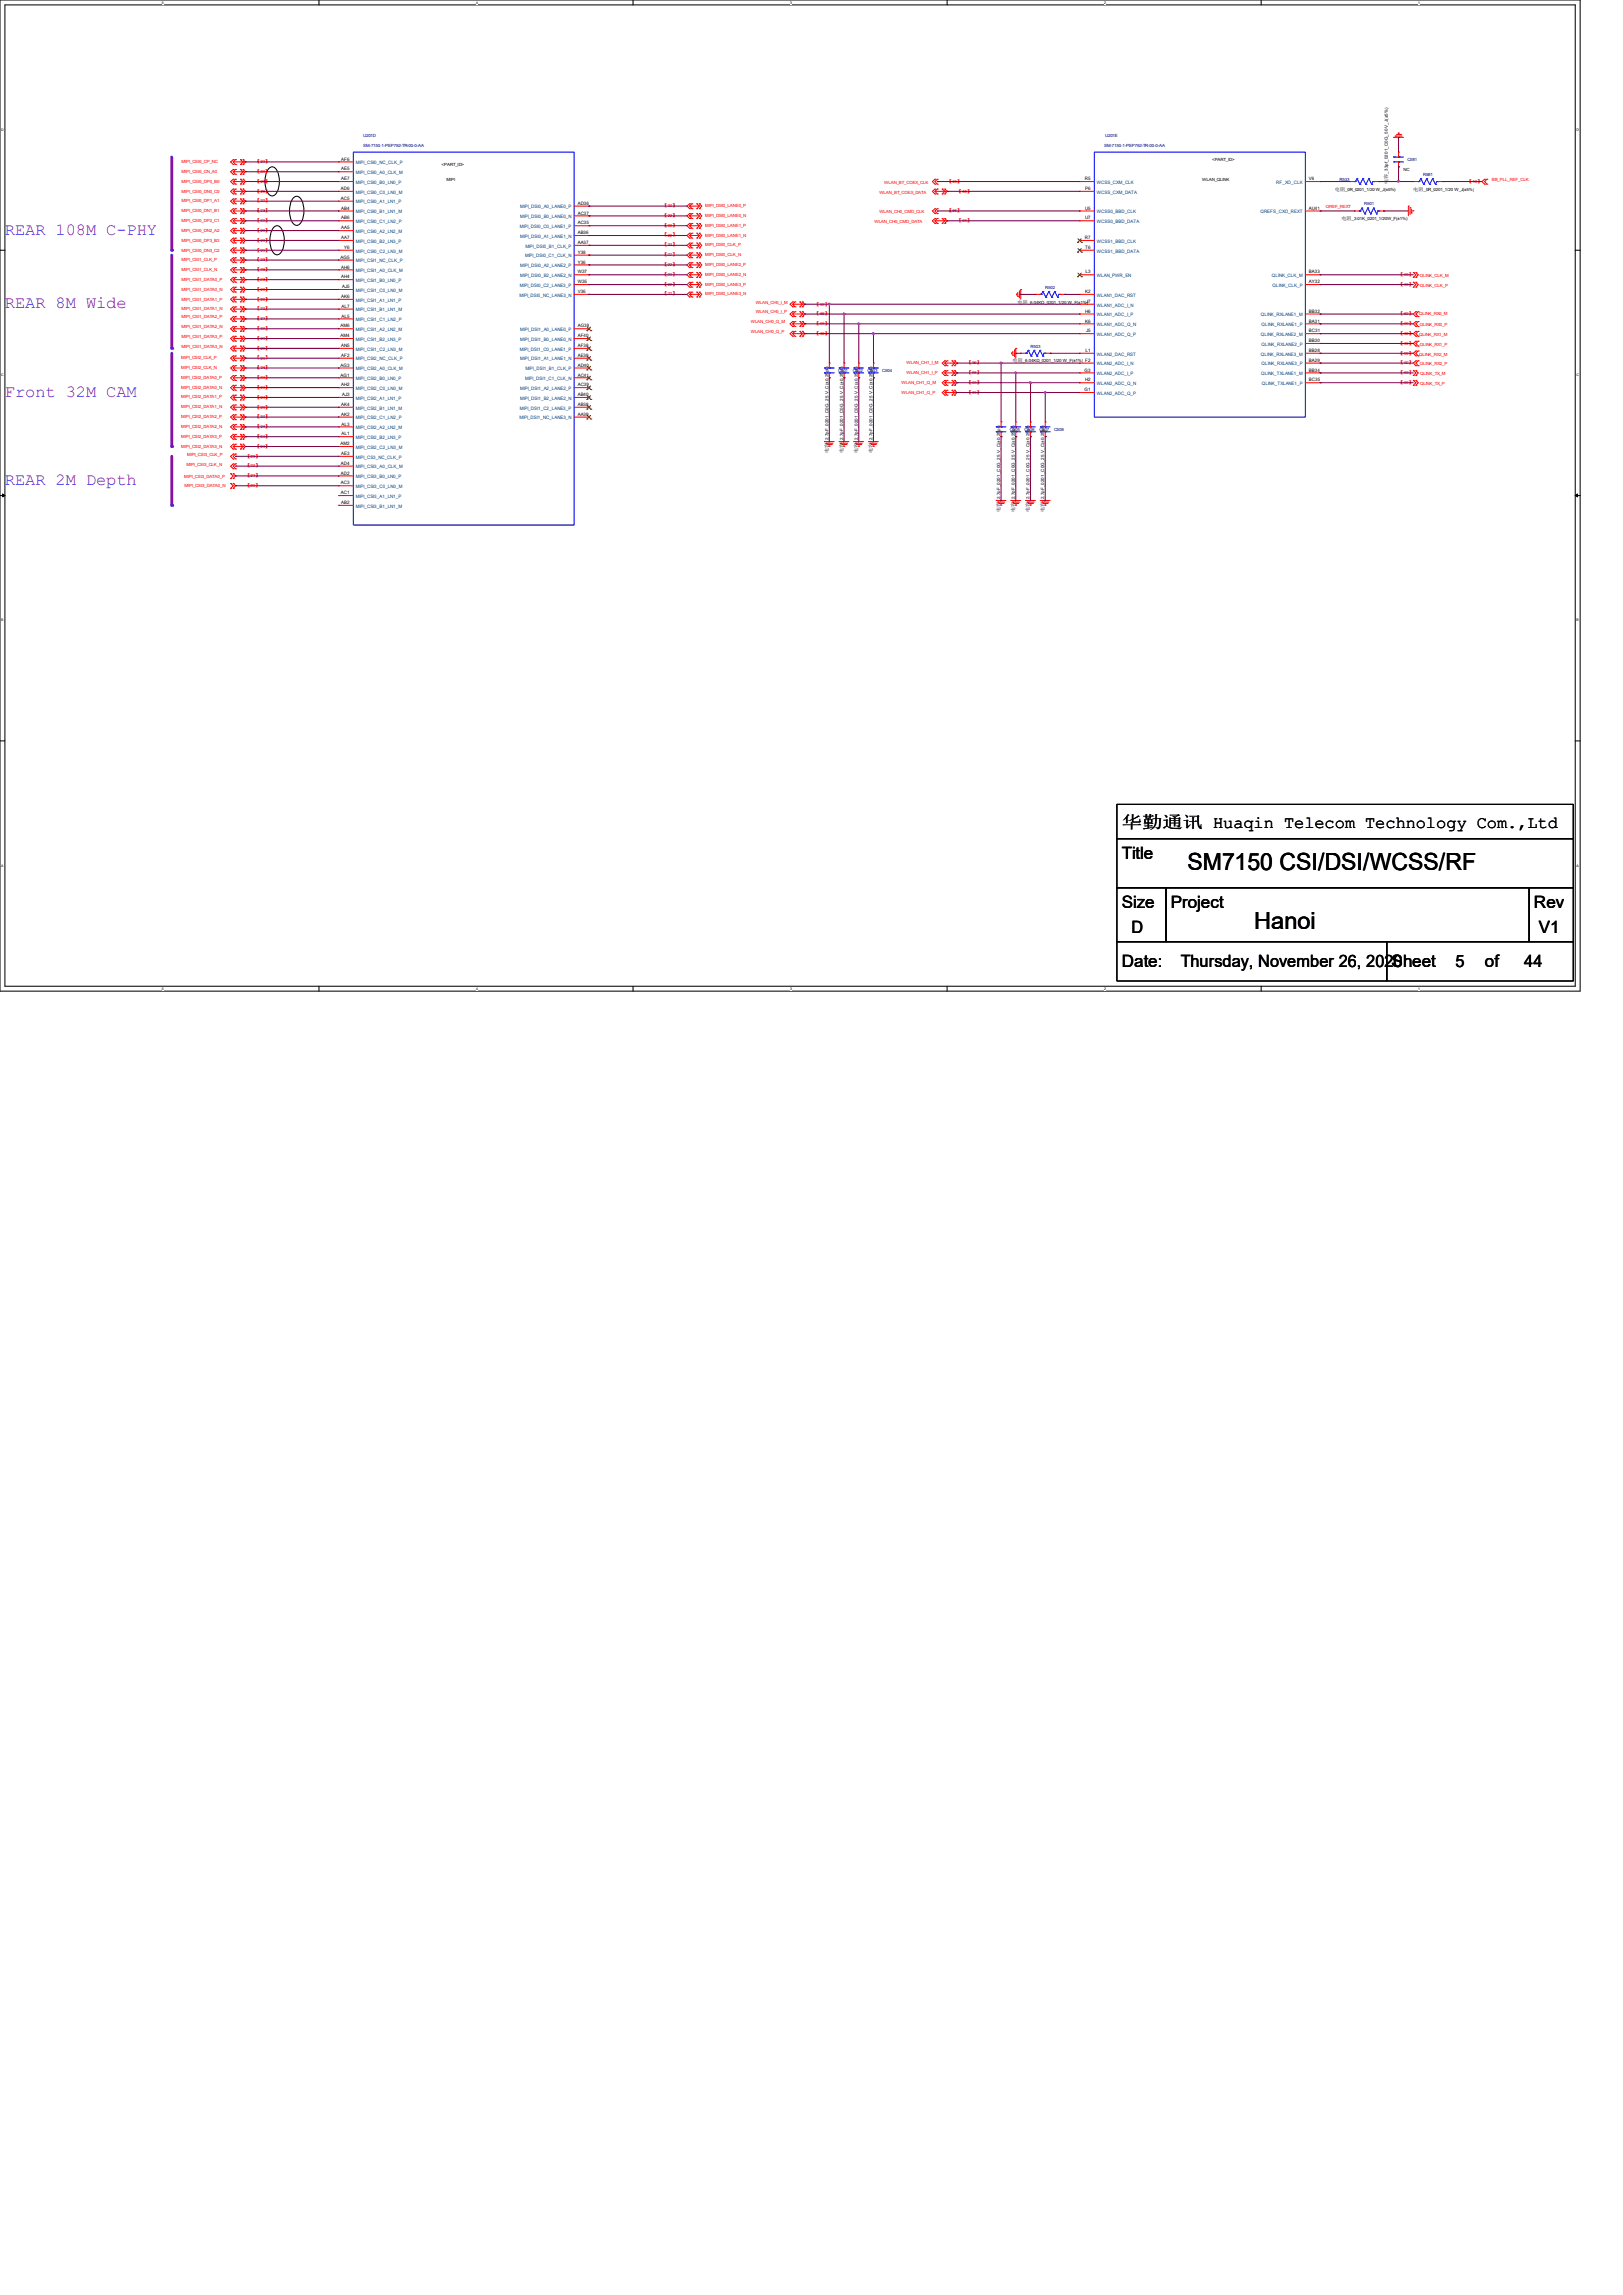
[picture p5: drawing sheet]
<svg xmlns="http://www.w3.org/2000/svg" width="210mm" height="297mm" viewBox="0 0 210 297" stroke-linecap="round" stroke-linejoin="round" font-family="sans-serif">
<defs><g id="words">
<g font-size="3">
<text x="153.7" y="112.6">SM7150 CSI/DSI/WCSS/RF</text>
<text x="162.3" y="120.2">Hanoi</text>
</g>
<g font-size="2.2" fill="#8000ff">
<text x=".6" y="30.4">REAR 108M C-PHY</text>
<text x=".6" y="39.9">REAR 8M Wide</text>
<text x=".6" y="51.4">Front 32M CAM</text>
<text x=".6" y="62.8">REAR 2M Depth</text>
</g>
<g font-size="2.2">
<text x="145.2" y="107.2">华勤通讯 Huaqin Telecom Technology Com.,Ltd</text>
<text x="145.2" y="111.2">Title</text>
<text x="145.2" y="117.6">Size</text>
<text x="151.5" y="117.6">Project</text>
<text x="198.5" y="117.6">Rev</text>
<text x="145.2" y="125.2">Date:</text>
<text x="146.4" y="120.7">D</text>
<text x="152.8" y="125.2">Thursday, November 26, 2020</text>
<text x="180.1" y="125.2">Sheet</text>
<text x="188.3" y="125.2">5</text>
<text x="192.2" y="125.2">of</text>
<text x="197.2" y="125.2">44</text>
<text x="199.1" y="120.7">V1</text>
</g>
<g font-size=".6" fill="#000080">
<text x="47" y="17.7">U201D</text>
<text x="143" y="17.7">U201E</text>
<text x="47" y="19">SM-7150-1-PSP792-TR-00-0-AA</text>
<text x="142.9" y="19">SM-7150-1-PSP792-TR-00-0-AA</text>
<text x="173.4" y="23.4">R533</text>
<text x="182.1" y="20.9">C581</text>
<text x="184.1" y="22.8">R581</text>
<text x="176.5" y="26.6">R501</text>
<text x="135.3" y="37.4">R502</text>
<text x="133.3" y="45">R503</text>
<text x="108.5" y="48.2">C501</text>
<text x="110.4" y="48.2">C502</text>
<text x="112.3" y="48.2">C503</text>
<text x="114.2" y="48.2">C504</text>
<text x="130.7" y="55.8">C505</text>
<text x="132.6" y="55.8">C506</text>
<text x="134.5" y="55.8">C507</text>
<text x="136.4" y="55.8">C508</text>
</g>
<g font-size=".6" fill="#f00">
<text x="23.5" y="21.1">MIPI_CSI0_CP_NC</text>
<text x="23.5" y="23.7">MIPI_CSI0_DP0_B0</text>
<text x="23.5" y="22.4">MIPI_CSI0_CN_A0</text>
<text x="33" y="21.1">【</text>
<text x="33" y="23.7">【</text>
<text x="33" y="22.4">【</text>
<text x="33.7" y="21.1">23</text>
<text x="33.7" y="23.7">23</text>
<text x="33.7" y="22.4">23</text>
<text x="34.3" y="21.1">】</text>
<text x="34.3" y="23.7">】</text>
<text x="34.3" y="22.4">】</text>
<text x="114.4" y="23.8">WLAN_BT_COEX_CLK</text>
<text x="122.6" y="23.7">【</text>
<text x="123.2" y="23.7">46</text>
<text x="123.8" y="23.7">】</text>
<text x="189.9" y="23.7">【</text>
<text x="190.5" y="23.7">10</text>
<text x="191.1" y="23.7">】</text>
<text x="193" y="23.4">BB_PLL_REF_CLK</text>
<text x="23.5" y="26.2">MIPI_CSI0_DP1_A1</text>
<text x="23.5" y="24.9">MIPI_CSI0_DN0_C0</text>
<text x="23.5" y="28.7">MIPI_CSI0_DP2_C1</text>
<text x="23.5" y="27.5">MIPI_CSI0_DN1_B1</text>
<text x="33" y="26.2">【</text>
<text x="33" y="24.9">【</text>
<text x="33" y="28.7">【</text>
<text x="33" y="27.5">【</text>
<text x="33.7" y="26.2">23</text>
<text x="33.7" y="24.9">23</text>
<text x="33.7" y="28.7">23</text>
<text x="33.7" y="27.5">23</text>
<text x="34.3" y="26.2">】</text>
<text x="34.3" y="24.9">】</text>
<text x="34.3" y="28.7">】</text>
<text x="34.3" y="27.5">】</text>
<text x="85.7" y="26.8">【</text>
<text x="85.7" y="28.1">【</text>
<text x="85.7" y="29.3">【</text>
<text x="86.4" y="26.8">22</text>
<text x="86.4" y="28.1">22</text>
<text x="86.4" y="29.3">22</text>
<text x="87" y="26.8">】</text>
<text x="87" y="28.1">】</text>
<text x="87" y="29.3">】</text>
<text x="91.3" y="26.8">MIPI_DSI0_LANE0_P</text>
<text x="91.3" y="28.1">MIPI_DSI0_LANE0_N</text>
<text x="91.3" y="29.3">MIPI_DSI0_LANE1_P</text>
<text x="113.2" y="28.9">WLAN_CH0_CMD_DATA</text>
<text x="113.8" y="25.1">WLAN_BT_COEX_DATA</text>
<text x="113.8" y="27.6">WLAN_CH0_CMD_CLK</text>
<text x="122.6" y="27.5">【</text>
<text x="123.2" y="27.5">46</text>
<text x="123.8" y="24.9">【</text>
<text x="123.8" y="28.7">【</text>
<text x="123.8" y="27.5">】</text>
<text x="124.5" y="24.9">46</text>
<text x="124.5" y="28.7">46</text>
<text x="125.1" y="24.9">】</text>
<text x="125.1" y="28.7">】</text>
<text x="171.6" y="27">QREF_REXT</text>
<text x="23.5" y="30">MIPI_CSI0_DN2_A2</text>
<text x="23.5" y="31.3">MIPI_CSI0_DP3_B2</text>
<text x="23.5" y="32.6">MIPI_CSI0_DN3_C2</text>
<text x="23.5" y="33.8">MIPI_CSI1_CLK_P</text>
<text x="23.5" y="35.1">MIPI_CSI1_CLK_N</text>
<text x="33" y="30">【</text>
<text x="33" y="31.3">【</text>
<text x="33" y="32.6">【</text>
<text x="33" y="33.8">【</text>
<text x="33" y="35.1">【</text>
<text x="33.7" y="30">23</text>
<text x="33.7" y="31.3">23</text>
<text x="33.7" y="32.6">23</text>
<text x="33.7" y="33.8">23</text>
<text x="33.7" y="35.1">23</text>
<text x="34.3" y="30">】</text>
<text x="34.3" y="31.3">】</text>
<text x="34.3" y="32.6">】</text>
<text x="34.3" y="33.8">】</text>
<text x="34.3" y="35.1">】</text>
<text x="85.7" y="35.7">【</text>
<text x="85.7" y="33.1">【</text>
<text x="85.7" y="31.9">【</text>
<text x="85.7" y="30.6">【</text>
<text x="85.7" y="34.4">【</text>
<text x="86.4" y="35.7">22</text>
<text x="86.4" y="33.1">22</text>
<text x="86.4" y="31.9">22</text>
<text x="86.4" y="30.6">22</text>
<text x="86.4" y="34.4">22</text>
<text x="87" y="35.7">】</text>
<text x="87" y="33.1">】</text>
<text x="87" y="31.9">】</text>
<text x="87" y="30.6">】</text>
<text x="87" y="34.4">】</text>
<text x="91.3" y="35.7">MIPI_DSI0_LANE2_N</text>
<text x="91.3" y="33.1">MIPI_DSI0_CLK_N</text>
<text x="91.3" y="31.9">MIPI_DSI0_CLK_P</text>
<text x="91.3" y="30.6">MIPI_DSI0_LANE1_N</text>
<text x="91.3" y="34.4">MIPI_DSI0_LANE2_P</text>
<text x="181" y="35.7">【</text>
<text x="181.6" y="35.7">40</text>
<text x="182.2" y="35.7">】</text>
<text x="183.7" y="35.8">QLINK_CLK_M</text>
<text x="23.5" y="40.2">MIPI_CSI1_DATA1_N</text>
<text x="23.5" y="38.9">MIPI_CSI1_DATA1_P</text>
<text x="23.5" y="37.6">MIPI_CSI1_DATA0_N</text>
<text x="23.5" y="36.4">MIPI_CSI1_DATA0_P</text>
<text x="23.5" y="41.2">MIPI_CSI1_DATA2_P</text>
<text x="33" y="40.2">【</text>
<text x="33" y="38.9">【</text>
<text x="33" y="37.6">【</text>
<text x="33" y="36.4">【</text>
<text x="33" y="41.4">【</text>
<text x="33.7" y="40.2">23</text>
<text x="33.7" y="38.9">23</text>
<text x="33.7" y="37.6">23</text>
<text x="33.7" y="36.4">23</text>
<text x="33.7" y="41.4">23</text>
<text x="34.3" y="40.2">】</text>
<text x="34.3" y="38.9">】</text>
<text x="34.3" y="37.6">】</text>
<text x="34.3" y="36.4">】</text>
<text x="34.3" y="41.4">】</text>
<text x="85.7" y="38.2">【</text>
<text x="85.7" y="37">【</text>
<text x="86.4" y="38.2">22</text>
<text x="86.4" y="37">22</text>
<text x="87" y="38.2">】</text>
<text x="87" y="37">】</text>
<text x="91.3" y="38.2">MIPI_DSI0_LANE3_N</text>
<text x="91.3" y="37">MIPI_DSI0_LANE3_P</text>
<text x="97.2" y="41.8">WLAN_CH0_Q_M</text>
<text x="97.8" y="39.3">WLAN_CH0_I_M</text>
<text x="97.8" y="40.6">WLAN_CH0_I_P</text>
<text x="105.4" y="39.5">【</text>
<text x="105.4" y="40.8">【</text>
<text x="106.1" y="39.5">46</text>
<text x="106.1" y="40.8">46</text>
<text x="106.7" y="39.5">】</text>
<text x="106.7" y="40.8">】</text>
<text x="181" y="40.8">【</text>
<text x="181" y="37">【</text>
<text x="181.6" y="40.8">40</text>
<text x="181.6" y="37">40</text>
<text x="182.2" y="40.8">】</text>
<text x="182.2" y="37">】</text>
<text x="183.6" y="40.8">QLINK_RX0_M</text>
<text x="183.7" y="37.1">QLINK_CLK_P</text>
<text x="23.5" y="46.5">MIPI_CSI2_CLK_P</text>
<text x="23.5" y="47.8">MIPI_CSI2_CLK_N</text>
<text x="23.5" y="43.7">MIPI_CSI1_DATA3_P</text>
<text x="23.5" y="42.5">MIPI_CSI1_DATA2_N</text>
<text x="23.5" y="45">MIPI_CSI1_DATA3_N</text>
<text x="33" y="46.5">【</text>
<text x="33" y="47.8">【</text>
<text x="33" y="44">【</text>
<text x="33" y="42.7">【</text>
<text x="33" y="45.3">【</text>
<text x="33.7" y="46.5">24</text>
<text x="33.7" y="47.8">24</text>
<text x="33.7" y="44">23</text>
<text x="33.7" y="42.7">23</text>
<text x="33.7" y="45.3">23</text>
<text x="34.3" y="46.5">】</text>
<text x="34.3" y="47.8">】</text>
<text x="34.3" y="44">】</text>
<text x="34.3" y="42.7">】</text>
<text x="34.3" y="45.3">】</text>
<text x="97.2" y="43.1">WLAN_CH0_Q_P</text>
<text x="105.4" y="42.1">【</text>
<text x="105.4" y="43.3">【</text>
<text x="106.1" y="42.1">46</text>
<text x="106.1" y="43.4">46</text>
<text x="106.7" y="42.1">】</text>
<text x="106.7" y="43.3">】</text>
<text x="117.3" y="47.1">WLAN_CH1_I_M</text>
<text x="125.1" y="47.2">【</text>
<text x="125.8" y="47.2">46</text>
<text x="126.4" y="47.2">】</text>
<text x="181" y="42.1">【</text>
<text x="181" y="43.3">【</text>
<text x="181" y="44.6">【</text>
<text x="181" y="45.9">【</text>
<text x="181" y="47.2">【</text>
<text x="181.6" y="42.1">40</text>
<text x="181.6" y="43.4">40</text>
<text x="181.6" y="44.6">40</text>
<text x="181.6" y="45.9">40</text>
<text x="181.6" y="47.2">40</text>
<text x="182.2" y="42.1">】</text>
<text x="182.2" y="43.3">】</text>
<text x="182.2" y="44.6">】</text>
<text x="182.2" y="45.9">】</text>
<text x="182.2" y="47.2">】</text>
<text x="183.6" y="43.5">QLINK_RX1_M</text>
<text x="183.6" y="46">QLINK_RX2_M</text>
<text x="183.7" y="42.2">QLINK_RX0_P</text>
<text x="183.7" y="44.7">QLINK_RX1_P</text>
<text x="183.7" y="47.3">QLINK_RX2_P</text>
<text x="23.5" y="49">MIPI_CSI2_DATA0_P</text>
<text x="23.5" y="51.6">MIPI_CSI2_DATA1_P</text>
<text x="23.5" y="50.3">MIPI_CSI2_DATA0_N</text>
<text x="23.5" y="52.8">MIPI_CSI2_DATA1_N</text>
<text x="33" y="49.1">【</text>
<text x="33" y="51.6">【</text>
<text x="33" y="50.3">【</text>
<text x="33" y="52.9">【</text>
<text x="33.7" y="49.1">24</text>
<text x="33.7" y="51.6">24</text>
<text x="33.7" y="50.3">24</text>
<text x="33.7" y="52.9">24</text>
<text x="34.3" y="49.1">】</text>
<text x="34.3" y="51.6">】</text>
<text x="34.3" y="50.3">】</text>
<text x="34.3" y="52.9">】</text>
<text x="116.7" y="49.7">WLAN_CH1_Q_M</text>
<text x="116.7" y="50.9">WLAN_CH1_Q_P</text>
<text x="117.3" y="48.4">WLAN_CH1_I_P</text>
<text x="125.1" y="48.4">【</text>
<text x="125.1" y="49.7">【</text>
<text x="125.1" y="51">【</text>
<text x="125.8" y="48.4">46</text>
<text x="125.8" y="49.7">46</text>
<text x="125.8" y="51">46</text>
<text x="126.4" y="48.4">】</text>
<text x="126.4" y="49.7">】</text>
<text x="126.4" y="51">】</text>
<text x="181" y="48.4">【</text>
<text x="181" y="49.7">【</text>
<text x="181.6" y="48.4">40</text>
<text x="181.6" y="49.7">40</text>
<text x="182.2" y="48.4">】</text>
<text x="182.2" y="49.7">】</text>
<text x="183.8" y="48.6">QLINK_TX_M</text>
<text x="183.8" y="49.8">QLINK_TX_P</text>
<text x="23.5" y="54.1">MIPI_CSI2_DATA2_P</text>
<text x="23.5" y="56.6">MIPI_CSI2_DATA3_P</text>
<text x="23.5" y="55.4">MIPI_CSI2_DATA2_N</text>
<text x="23.5" y="57.9">MIPI_CSI2_DATA3_N</text>
<text x="24.2" y="59">MIPI_CSI3_CLK_P</text>
<text x="31.7" y="59.2">【</text>
<text x="32.4" y="59.2">23</text>
<text x="33" y="54.1">【</text>
<text x="33" y="56.7">【</text>
<text x="33" y="55.4">【</text>
<text x="33" y="58">【</text>
<text x="33" y="59.2">】</text>
<text x="33.7" y="54.1">24</text>
<text x="33.7" y="56.7">24</text>
<text x="33.7" y="55.4">24</text>
<text x="33.7" y="58">24</text>
<text x="34.3" y="54.1">】</text>
<text x="34.3" y="56.7">】</text>
<text x="34.3" y="55.4">】</text>
<text x="34.3" y="58">】</text>
<text x="23.8" y="61.9">MIPI_CSI3_DATA0_P</text>
<text x="23.9" y="63">MIPI_CSI3_DATA0_N</text>
<text x="24.1" y="60.2">MIPI_CSI3_CLK_N</text>
<text x="31.7" y="60.5">【</text>
<text x="31.7" y="63">【</text>
<text x="31.7" y="61.8">【</text>
<text x="32.4" y="60.5">23</text>
<text x="32.4" y="63">23</text>
<text x="32.4" y="61.8">23</text>
<text x="33" y="60.5">】</text>
<text x="33" y="63">】</text>
<text x="33" y="61.8">】</text>
</g>
<g font-size=".6">
<text x="44.2" y="20.8">AF6</text>
<text x="44.2" y="22.1">AE5</text>
<text x="44.2" y="23.3">AE7</text>
<text x="57.1" y="21.5">&lt;PART_ID&gt;</text>
<text x="57.8" y="23.4">MIPI</text>
<text x="140.4" y="23.3">R5</text>
<text x="155.6" y="23.4">WLAN_QLINK</text>
<text x="156.8" y="20.9">&lt;PART_ID&gt;</text>
<text x="169.4" y="23.3">V6</text>
<text x="179.6" y="23.8" transform="rotate(-90 179.6 23.8)">电容</text>
<text x="179.6" y="22.5" transform="rotate(-90 179.6 22.5)">_33pf_0201_C0G_50 V_J(±5%)</text>
<text x="181.6" y="22.1">NC</text>
<text x="44.1" y="24.6">AD6</text>
<text x="44.1" y="25.9">AC5</text>
<text x="44.2" y="27.1">AB4</text>
<text x="44.2" y="28.4">AB6</text>
<text x="44.2" y="29.7">AA5</text>
<text x="74.8" y="26.5">AD36</text>
<text x="74.8" y="27.8">AC37</text>
<text x="74.8" y="29">AC35</text>
<text x="140.4" y="24.6">P6</text>
<text x="140.4" y="27.1">U5</text>
<text x="140.4" y="28.4">U7</text>
<text x="169.4" y="27.1">AU41</text>
<text x="172.7" y="24.7">电阻</text>
<text x="173.6" y="28.5">电阻</text>
<text x="174.1" y="24.7">_0R_0201_1/20 W_J(±5%)</text>
<text x="174.9" y="28.5">_3.01K_0201_1/20W_F(±1%)</text>
<text x="182.9" y="24.7">电阻</text>
<text x="184.2" y="24.7">_0R_0201_1/20 W_J(±5%)</text>
<text x="44.1" y="33.5">AG5</text>
<text x="44.2" y="30.9">AA7</text>
<text x="44.2" y="34.8">AH6</text>
<text x="44.5" y="32.2">Y6</text>
<text x="74.8" y="30.3">AB36</text>
<text x="74.8" y="31.6">AA37</text>
<text x="74.8" y="32.9">Y38</text>
<text x="74.8" y="34.1">Y36</text>
<text x="74.8" y="35.4">W37</text>
<text x="140.4" y="30.9">R7</text>
<text x="140.4" y="32.2">T6</text>
<text x="140.5" y="35.4">L3</text>
<text x="169.4" y="35.4">BA33</text>
<text x="44.2" y="36">AH4</text>
<text x="44.2" y="38.6">AK6</text>
<text x="44.2" y="39.8">AL7</text>
<text x="44.2" y="41.1">AL5</text>
<text x="44.3" y="37.3">AJ5</text>
<text x="74.8" y="36.7">W35</text>
<text x="74.8" y="37.9">V36</text>
<text x="131.7" y="39.3">电阻</text>
<text x="133" y="39.3">_6.04KΩ_0201_1/20 W_F(±1%)</text>
<text x="140.4" y="40.5">H6</text>
<text x="140.4" y="41.7">K6</text>
<text x="140.4" y="37.9">K2</text>
<text x="140.5" y="39.2">J7</text>
<text x="169.4" y="36.7">AY32</text>
<text x="169.4" y="40.5">BB32</text>
<text x="169.4" y="41.7">BA31</text>
<text x="44.1" y="42.4">AM6</text>
<text x="44.1" y="43.6">AM4</text>
<text x="44.1" y="47.5">AG3</text>
<text x="44.2" y="44.9">AN5</text>
<text x="44.2" y="46.2">AF2</text>
<text x="74.8" y="42.4">AG39</text>
<text x="74.8" y="43.6">AF40</text>
<text x="74.8" y="44.9">AF38</text>
<text x="74.8" y="46.2">AE39</text>
<text x="74.8" y="47.5">AD40</text>
<text x="131" y="46.9">电阻</text>
<text x="132.4" y="46.9">_6.04KΩ_0201_1/20 W_F(±1%) F2</text>
<text x="140.5" y="45.6">L1</text>
<text x="140.5" y="43">J5</text>
<text x="169.4" y="43">BC31</text>
<text x="169.4" y="44.3">BB30</text>
<text x="169.4" y="45.6">BB28</text>
<text x="169.4" y="46.8">BA29</text>
<text x="44.1" y="48.7">AG1</text>
<text x="44.2" y="50">AH2</text>
<text x="44.2" y="52.5">AK4</text>
<text x="44.2" y="53.8">AK2</text>
<text x="44.3" y="51.3">AJ3</text>
<text x="74.8" y="48.7">AC41</text>
<text x="74.8" y="50">AC39</text>
<text x="74.8" y="51.3">AB40</text>
<text x="74.8" y="52.5">AB38</text>
<text x="74.8" y="53.8">AA39</text>
<text x="140.3" y="48.1">G3</text>
<text x="140.3" y="50.6">G1</text>
<text x="140.4" y="49.4">H2</text>
<text x="169.4" y="48.1">BB34</text>
<text x="169.4" y="49.4">BC35</text>
<text x="44.1" y="57.6">AM2</text>
<text x="44.2" y="58.9">AE3</text>
<text x="44.2" y="55.1">AL3</text>
<text x="44.2" y="56.3">AL1</text>
<text x="107.2" y="58.7" transform="rotate(-90 107.2 58.7)">电容</text>
<text x="107.2" y="57.3" transform="rotate(-90 107.2 57.3)">_2.7pF_0201_C0G_25 V_C(±0.25pf)</text>
<text x="109.1" y="58.7" transform="rotate(-90 109.1 58.7)">电容</text>
<text x="109.1" y="57.3" transform="rotate(-90 109.1 57.3)">_2.7pF_0201_C0G_25 V_C(±0.25pf)</text>
<text x="111" y="58.7" transform="rotate(-90 111 58.7)">电容</text>
<text x="111" y="57.3" transform="rotate(-90 111 57.3)">_2.7pF_0201_C0G_25 V_C(±0.25pf)</text>
<text x="112.9" y="58.7" transform="rotate(-90 112.9 58.7)">电容</text>
<text x="112.9" y="57.3" transform="rotate(-90 112.9 57.3)">_2.7pF_0201_C0G_25 V_C(±0.25pf)</text>
<text x="44.1" y="60.2">AD4</text>
<text x="44.1" y="61.4">AD2</text>
<text x="44.1" y="62.7">AC3</text>
<text x="44.1" y="64">AC1</text>
<text x="44.2" y="65.2">AB2</text>
<text x="129.4" y="64.9" transform="rotate(-90 129.4 64.9)">_2.7pF_0201_C0G_25 V_C(±0.25pf)</text>
<text x="131.3" y="64.9" transform="rotate(-90 131.3 64.9)">_2.7pF_0201_C0G_25 V_C(±0.25pf)</text>
<text x="133.2" y="64.9" transform="rotate(-90 133.2 64.9)">_2.7pF_0201_C0G_25 V_C(±0.25pf)</text>
<text x="135.1" y="64.9" transform="rotate(-90 135.1 64.9)">_2.7pF_0201_C0G_25 V_C(±0.25pf)</text>
<text x="129.4" y="66.3" transform="rotate(-90 129.4 66.3)">电容</text>
<text x="131.3" y="66.3" transform="rotate(-90 131.3 66.3)">电容</text>
<text x="133.2" y="66.3" transform="rotate(-90 133.2 66.3)">电容</text>
<text x="135.1" y="66.3" transform="rotate(-90 135.1 66.3)">电容</text>
</g>
<g font-size=".6" fill="#004080">
<text x="46.1" y="21.3">MIPI_CSI0_NC_CLK_P</text>
<text x="46.1" y="22.5">MIPI_CSI0_A0_CLK_M</text>
<text x="46.1" y="23.8">MIPI_CSI0_B0_LN0_P</text>
<text x="141.9" y="23.8">WCSS_CXM_CLK</text>
<text x="165.1" y="23.8">RF_XO_CLK</text>
<text x="46.1" y="25.1">MIPI_CSI0_C0_LN0_M</text>
<text x="46.1" y="26.3">MIPI_CSI0_A1_LN1_P</text>
<text x="46.1" y="27.6">MIPI_CSI0_B1_LN1_M</text>
<text x="46.1" y="28.9">MIPI_CSI0_C1_LN2_P</text>
<text x="67.3" y="29.5">MIPI_DSI0_C0_LANE1_P</text>
<text x="67.3" y="27">MIPI_DSI0_A0_LANE0_P</text>
<text x="67.3" y="28.2">MIPI_DSI0_B0_LANE0_N</text>
<text x="141.9" y="25.1">WCSS_CXM_DATA</text>
<text x="141.9" y="27.6">WCSS0_BBD_CLK</text>
<text x="141.9" y="28.9">WCSS0_BBD_DATA</text>
<text x="163.1" y="27.6">QREFS_CXO_REXT</text>
<text x="46.1" y="30.1">MIPI_CSI0_A2_LN2_M</text>
<text x="46.1" y="31.4">MIPI_CSI0_B2_LN3_P</text>
<text x="46.1" y="32.7">MIPI_CSI0_C2_LN3_M</text>
<text x="46.1" y="34">MIPI_CSI1_NC_CLK_P</text>
<text x="46.1" y="35.2">MIPI_CSI1_A0_CLK_M</text>
<text x="67.3" y="30.8">MIPI_DSI0_A1_LANE1_N</text>
<text x="67.3" y="34.6">MIPI_DSI0_A2_LANE2_P</text>
<text x="67.3" y="35.9">MIPI_DSI0_B2_LANE2_N</text>
<text x="67.9" y="33.3">MIPI_DSI0_C1_CLK_N</text>
<text x="68" y="32">MIPI_DSI0_B1_CLK_P</text>
<text x="141.9" y="35.9">WLAN_PWR_EN</text>
<text x="141.9" y="31.4">WCSS1_BBD_CLK</text>
<text x="141.9" y="32.7">WCSS1_BBD_DATA</text>
<text x="164.6" y="35.9">QLINK_CLK_M</text>
<text x="46.1" y="36.5">MIPI_CSI1_B0_LN0_P</text>
<text x="46.1" y="37.8">MIPI_CSI1_C0_LN0_M</text>
<text x="46.1" y="39">MIPI_CSI1_A1_LN1_P</text>
<text x="46.1" y="40.3">MIPI_CSI1_B1_LN1_M</text>
<text x="46.1" y="41.6">MIPI_CSI1_C1_LN2_P</text>
<text x="67.2" y="38.4">MIPI_DSI0_NC_LANE3_N</text>
<text x="67.3" y="37.1">MIPI_DSI0_C2_LANE3_P</text>
<text x="141.9" y="39.7">WLAN1_ADC_I_N</text>
<text x="141.9" y="40.9">WLAN1_ADC_I_P</text>
<text x="141.9" y="38.4">WLAN1_DAC_RST</text>
<text x="163.1" y="40.9">QLINK_RXLANE1_M</text>
<text x="164.7" y="37.1">QLINK_CLK_P</text>
<text x="46.1" y="42.8">MIPI_CSI1_A2_LN2_M</text>
<text x="46.1" y="44.1">MIPI_CSI1_B2_LN3_P</text>
<text x="46.1" y="45.4">MIPI_CSI1_C2_LN3_M</text>
<text x="46.1" y="46.7">MIPI_CSI2_NC_CLK_P</text>
<text x="46.1" y="47.9">MIPI_CSI2_A0_CLK_M</text>
<text x="67.3" y="45.4">MIPI_DSI1_C0_LANE1_P</text>
<text x="67.3" y="42.8">MIPI_DSI1_A0_LANE0_P</text>
<text x="67.3" y="44.1">MIPI_DSI1_B0_LANE0_N</text>
<text x="67.3" y="46.7">MIPI_DSI1_A1_LANE1_N</text>
<text x="68" y="47.9">MIPI_DSI1_B1_CLK_P</text>
<text x="141.9" y="42.2">WLAN1_ADC_Q_N</text>
<text x="141.9" y="43.5">WLAN1_ADC_Q_P</text>
<text x="141.9" y="47.3">WLAN2_ADC_I_N</text>
<text x="141.9" y="46">WLAN2_DAC_RST</text>
<text x="163.1" y="43.5">QLINK_RXLANE2_M</text>
<text x="163.1" y="46">QLINK_RXLANE3_M</text>
<text x="163.2" y="42.2">QLINK_RXLANE1_P</text>
<text x="163.2" y="44.7">QLINK_RXLANE2_P</text>
<text x="163.2" y="47.3">QLINK_RXLANE3_P</text>
<text x="46.1" y="49.2">MIPI_CSI2_B0_LN0_P</text>
<text x="46.1" y="50.5">MIPI_CSI2_C0_LN0_M</text>
<text x="46.1" y="51.7">MIPI_CSI2_A1_LN1_P</text>
<text x="46.1" y="53">MIPI_CSI2_B1_LN1_M</text>
<text x="67.3" y="53">MIPI_DSI1_C2_LANE3_P</text>
<text x="67.3" y="50.5">MIPI_DSI1_A2_LANE2_P</text>
<text x="67.3" y="51.7">MIPI_DSI1_B2_LANE2_N</text>
<text x="67.9" y="49.2">MIPI_DSI1_C1_CLK_N</text>
<text x="141.9" y="48.6">WLAN2_ADC_I_P</text>
<text x="141.9" y="49.8">WLAN2_ADC_Q_N</text>
<text x="141.9" y="51.1">WLAN2_ADC_Q_P</text>
<text x="163.2" y="48.6">QLINK_TXLANE1_M</text>
<text x="163.3" y="49.8">QLINK_TXLANE1_P</text>
<text x="46.1" y="54.3">MIPI_CSI2_C1_LN2_P</text>
<text x="46.1" y="55.5">MIPI_CSI2_A2_LN2_M</text>
<text x="46.1" y="56.8">MIPI_CSI2_B2_LN3_P</text>
<text x="46.1" y="58.1">MIPI_CSI2_C2_LN3_M</text>
<text x="46.1" y="59.4">MIPI_CS3_NC_CLK_P</text>
<text x="67.2" y="54.3">MIPI_DSI1_NC_LANE3_N</text>
<text x="46.1" y="60.6">MIPI_CSI3_A0_CLK_M</text>
<text x="46.1" y="61.9">MIPI_CSI3_B0_LN0_P</text>
<text x="46.1" y="63.2">MIPI_CSI3_C0_LN0_M</text>
<text x="46.1" y="64.4">MIPI_CSI3_A1_LN1_P</text>
<text x="46.1" y="65.7">MIPI_CSI3_B1_LN1_M</text>
</g>
<g font-size=".5">
<text x="21" y=".5">5</text>
<text x="61.6" y=".5">4</text>
<text x="102.2" y=".5">3</text>
<text x="142.9" y=".5">2</text>
<text x="183.5" y=".5">1</text>
<text x=".2" y="16.9">D</text>
<text x="204" y="16.9">D</text>
<text x=".2" y="48.6">C</text>
<text x="204" y="48.6">C</text>
<text x=".2" y="80.4">B</text>
<text x="204" y="80.4">B</text>
<text x=".2" y="112.1">A</text>
<text x="204" y="112.1">A</text>
<text x="21" y="128.1">5</text>
<text x="61.6" y="128.1">4</text>
<text x="102.2" y="128.1">3</text>
<text x="142.9" y="128.1">2</text>
<text x="183.5" y="128.1">1</text>
</g>
</g></defs>
<path d="M0 0h204.5v128.3h-204.5zM.6 .6h203.2v127h-203.2z" fill="none" stroke="#000" stroke-width=".13"/>
<g fill="#fff">
<path d="M21 .1h.2v.5h-.2z"/>
<path d="M21 127.7h.2v.5h-.2z"/>
</g>
<path d="M41.3 0v.6M41.3 127.6v.7" fill="none" stroke="#000" stroke-width=".13"/>
<g fill="#fff">
<path d="M61.6 .1h.2v.5h-.2z"/>
<path d="M61.6 127.7h.2v.5h-.2z"/>
</g>
<path d="M81.9 0v.6M81.9 127.6v.7" fill="none" stroke="#000" stroke-width=".13"/>
<g fill="#fff">
<path d="M102.2 .1h.2v.5h-.2z"/>
<path d="M102.2 127.7h.2v.5h-.2z"/>
</g>
<path d="M122.6 0v.6M122.6 127.6v.7" fill="none" stroke="#000" stroke-width=".13"/>
<g fill="#fff">
<path d="M142.9 .1h.2v.5h-.2z"/>
<path d="M142.9 127.7h.2v.5h-.2z"/>
</g>
<path d="M163.2 0v.6M163.2 127.6v.7" fill="none" stroke="#000" stroke-width=".13"/>
<g fill="#fff">
<path d="M183.5 .1h.2v.5h-.2z"/>
<path d="M183.5 127.7h.2v.5h-.2z"/>
<path d="M.2 16.5h.3v.5h-.3z"/>
<path d="M204 16.5h.3v.5h-.3z"/>
<path d="M.2 48.3h.3v.5h-.3z"/>
<path d="M204 48.3h.3v.5h-.3z"/>
</g>
<path d="M0 32.4h.6M203.8 32.4h.7" fill="none" stroke="#000" stroke-width=".13"/>
<g fill="#fff">
<path d="M.2 80h.2v.5h-.2z"/>
<path d="M204 80h.3v.5h-.3z"/>
</g>
<path d="M0 64.1h.6M203.8 64.1h.7" fill="none" stroke="#000" stroke-width=".13"/>
<path d="M.3 63.9l.3 .2-.3 .2zM203.8 64.1l.3-.2v.4z" fill="#000" stroke="#000" stroke-width=".13"/>
<g fill="#fff">
<path d="M.2 111.8h.3v.5h-.3z"/>
<path d="M204 111.8h.3v.5h-.3z"/>
</g>
<path d="M0 95.9h.6M203.8 95.9h.7" fill="none" stroke="#000" stroke-width=".13"/>
<path d="M22.2 20.3v12.1" fill="none" stroke="#8000ff" stroke-width=".38"/>
<circle cx="22.2" cy="32.4" r=".19" fill="#8000ff"/>
<path d="M22.2 45.7v12.1" fill="none" stroke="#8000ff" stroke-width=".38"/>
<circle cx="22.2" cy="57.8" r=".19" fill="#8000ff"/>
<path d="M22.2 33v12.1" fill="none" stroke="#8000ff" stroke-width=".38"/>
<circle cx="22.2" cy="45.1" r=".19" fill="#8000ff"/>
<path d="M22.2 59.1v6.3" fill="none" stroke="#8000ff" stroke-width=".38"/>
<circle cx="22.2" cy="65.4" r=".19" fill="#8000ff"/>
<path d="M34.9 21.7l.3-.1a1.31 1.31 0 0 1 .9 1.3 2.77 2.77 0 0 1-.6 2.4l-.3 .1a1.31 1.31 0 0 1-.9-1.3 2.77 2.77 0 0 1 .6-2.4zM35.6 29.3l.3-.1a1.31 1.31 0 0 1 .8 1.3 2.77 2.77 0 0 1-.5 2.4l-.3 .1a1.31 1.31 0 0 1-.9-1.3 2.77 2.77 0 0 1 .6-2.4zM38.1 25.5l.3-.1a1.31 1.31 0 0 1 .9 1.3 2.77 2.77 0 0 1-.6 2.4l-.3 .1a1.31 1.31 0 0 1-.9-1.3 2.77 2.77 0 0 1 .6-2.4zM144.5 108.5h59.1v6.4h-59.1zM144.5 104.1h59.1v4.4h-59.1zM144.5 114.9h6.4v7h-6.4zM150.9 114.9h47v7h-47zM197.9 114.9h5.7v7h-5.7zM144.5 121.9h35v5.1h-35zM179.5 121.9h24.1v5.1h-24.1z" fill="none" stroke="#000" stroke-width=".13"/>
<g fill="none" stroke="#f00" stroke-width=".13">
<path d="M180.3 17.8h.1M180.3 17.8h1.3M180.6 17.6h.1M180.6 17.6h.8M180.7 17.4h.5M180.9 17.2h.1M180.9 17.2h.2M181 19.7h.1M181 19.7v.6M181.2 17.4h.1M30.2 39.7h.1M30.2 38.4h.1"/>
<path d="M30.2 39.1h.1M30.2 20.7h.1M30.2 21.3h.1M30.2 23.2h.1M30.2 23.8h.1M30.2 25.7h.1M30.2 26.4h.1M30.2 24.5h.1M30.2 25.1h.1M30.2 28.3h.1M30.2 28.9h.1M30.2 27h.1"/>
<path d="M30.2 27.6h.1M30.2 29.5h.1M30.2 30.2h.1M30.2 30.8h.1M30.2 31.5h.1M30.2 32.1h.1M30.2 32.7h.1M30.2 33.4h.1M30.2 34h.1M30.2 37.2h.1M30.2 37.8h.1M30.2 34.6h.1"/>
<path d="M30.2 35.3h.1M30.2 35.9h.1M30.2 36.5h.1M30.2 21.9h.1M30.2 22.6h.1M30.2 24.8h1.3M30.2 28.6h1.3M30.2 39.7l-.4 .3 .4 .3M30.2 38.4l-.4 .3 .4 .4M30.2 38.7l.3 .4M30.2 38.7h1.3M30.2 20.7l-.4 .3 .4 .3"/>
<path d="M30.2 21l.3 .3M30.2 21h1.3M30.2 23.2l-.4 .3 .4 .3M30.2 23.5l.3 .3M30.2 23.5h1.3M30.2 25.7l-.4 .3 .4 .4M30.2 26l.3 .4M30.2 26h1.3M30.2 24.5l-.4 .3 .4 .3M30.2 24.8l.3 .3M30.2 28.3l-.4 .3 .4 .3M30.2 28.6l.3 .3"/>
<path d="M30.2 27l-.4 .3 .4 .3M30.2 27.3l.3 .3M30.2 27.3h1.3M30.2 29.5l-.4 .3 .4 .4M30.2 29.8l.3 .4M30.2 29.8h1.3M30.2 30.8l-.4 .3 .4 .4M30.2 31.1l.3 .4M30.2 31.1h1.3M30.2 32.1l-.4 .3 .4 .3M30.2 32.4l.3 .3M30.2 32.4h1.3"/>
<path d="M30.2 33.4l-.4 .3 .4 .3M30.2 33.7l.3 .3M30.2 33.7h1.3M30.2 37.2l-.4 .3 .4 .3M30.2 37.5l.3 .3M30.2 37.5h1.3M30.2 34.6l-.4 .3 .4 .4M30.2 34.9l.3 .4M30.2 34.9h1.3M30.2 35.9l-.4 .3 .4 .3M30.2 36.2l.3 .3M30.2 36.2h1.3"/>
<path d="M30.2 21.9l-.4 .3 .4 .4M30.2 22.2l.3 .4M30.2 22.2h1.3M30.5 39.7h.1M30.5 38.4h.1M30.5 39.1h.1M30.5 20.7h.1M30.5 21.3h.1M30.5 23.2h.1M30.5 23.8h.1M30.5 25.7h.1M30.5 26.4h.1"/>
<path d="M30.5 24.5h.1M30.5 25.1h.1M30.5 28.3h.1M30.5 28.9h.1M30.5 27h.1M30.5 27.6h.1M30.5 29.5h.1M30.5 30.2h.1M30.5 30.8h.1M30.5 31.5h.1M30.5 32.1h.1M30.5 32.7h.1"/>
<path d="M30.5 33.4h.1M30.5 34h.1M30.5 37.2h.1M30.5 37.8h.1M30.5 34.6h.1M30.5 35.3h.1M30.5 35.9h.1M30.5 36.5h.1M30.5 21.9h.1M30.5 22.6h.1M30.5 39.7l-.3 .3M30.5 38.4l-.3 .3"/>
<path d="M30.5 20.7l-.3 .3M30.5 21.9l-.3 .3M30.5 23.2l-.3 .3M30.5 24.5l-.3 .3M30.5 25.7l-.3 .3M30.5 27l-.3 .3M30.5 28.3l-.3 .3M30.5 29.5l-.3 .3M30.5 30.8l-.3 .3M30.5 32.1l-.3 .3M30.5 33.4l-.3 .3M30.5 34.6l-.3 .3"/>
<path d="M30.5 37.2l-.3 .3M30.5 35.9l-.3 .3M31.1 39.7h.1M31.1 38.4h.1M31.1 39.1h.1M31.1 20.7h.1M31.1 21.3h.1M31.1 23.2h.1M31.1 23.8h.1M31.1 25.7h.1M31.1 26.4h.1M31.1 24.5h.1"/>
<path d="M31.1 25.1h.1M31.1 28.3h.1M31.1 28.9h.1M31.1 27h.1M31.1 27.6h.1M31.1 29.5h.1M31.1 30.2h.1M31.1 30.8h.1M31.1 31.5h.1M31.1 32.1h.1M31.1 32.7h.1M31.1 33.4h.1"/>
<path d="M31.1 34h.1M31.1 37.2h.1M31.1 37.8h.1M31.1 34.6h.1M31.1 35.3h.1M31.1 35.9h.1M31.1 36.5h.1M31.1 21.9h.1M31.1 22.6h.1M31.1 39.7l.4 .3M31.1 38.4l.4 .3M31.1 20.7l.4 .3"/>
<path d="M31.1 23.2l.4 .3M31.1 25.7l.4 .3M31.1 24.5l.4 .3M31.1 28.3l.4 .3M31.1 27l.4 .3M31.1 29.5l.4 .3M31.1 30.8l.4 .3M31.1 32.1l.4 .3M31.1 33.4l.4 .3M31.1 37.2l.4 .3M31.1 34.6l.4 .3M31.1 35.9l.4 .3"/>
<path d="M31.1 21.9l.4 .3M31.5 39.7h.1M31.5 39.1h.1M31.5 38.4h.1M31.5 38.7h.1M31.5 21.3h.1M31.5 20.7h.1M31.5 21h.1M31.5 23.8h.1M31.5 23.2h.1M31.5 23.5h.1M31.5 26.4h.1"/>
<path d="M31.5 25.7h.1M31.5 26h.1M31.5 25.1h.1M31.5 24.5h.1M31.5 24.8h.1M31.5 28.9h.1M31.5 28.3h.1M31.5 28.6h.1M31.5 27.6h.1M31.5 27h.1M31.5 27.3h.1M31.5 30.2h.1"/>
<path d="M31.5 29.5h.1M31.5 29.8h.1M31.5 31.5h.1M31.5 30.8h.1M31.5 31.1h.1M31.5 32.7h.1M31.5 32.1h.1M31.5 32.4h.1M31.5 34h.1M31.5 33.4h.1M31.5 33.7h.1M31.5 37.8h.1"/>
<path d="M31.5 37.2h.1M31.5 37.5h.1M31.5 35.3h.1M31.5 34.6h.1M31.5 34.9h.1M31.5 36.5h.1M31.5 35.9h.1M31.5 36.2h.1M31.5 22.6h.1M31.5 21.9h.1M31.5 22.2h.1M31.5 38.7l-.4 .4"/>
<path d="M31.5 39.7l.2 .3-.2 .3M31.5 37.5l-.4 .3M31.5 38.4l.2 .3-.2 .4M31.5 20.7l.2 .3-.2 .3M31.5 21l-.4 .3M31.5 22.2l-.4 .4M31.5 23.2l.2 .3-.2 .3M31.5 23.5l-.4 .3M31.5 24.8l-.4 .3M31.5 25.7l.2 .3-.2 .4M31.5 26l-.4 .4M31.5 24.5l.2 .3-.2 .3"/>
<path d="M31.5 27.3l-.4 .3M31.5 28.3l.2 .3-.2 .3M31.5 28.6l-.4 .3M31.5 27l.2 .3-.2 .3M31.5 29.5l.2 .3-.2 .4M31.5 29.8l-.4 .4M31.5 30.8l.2 .3-.2 .4M31.5 31.1l-.4 .4M31.5 32.1l.2 .3-.2 .3M31.5 32.4l-.4 .3M31.5 33.4l.2 .3-.2 .3M31.5 33.7l-.4 .3"/>
<path d="M31.5 36.2l-.4 .3M31.5 37.2l.2 .3-.2 .3M31.5 34.6l.2 .3-.2 .4M31.5 34.9l-.4 .4M31.5 35.9l.2 .3-.2 .3M31.5 21.9l.2 .3-.2 .4M43.8 21h.1M43.8 22.2h.1M43.8 23.5h.1M43.8 24.8h.1M43.8 26h.1M43.8 27.3h.1"/>
<path d="M43.8 28.6h.1M43.8 29.8h.1M43.8 31.1h.1M43.8 32.4h.1M43.8 33.7h.1M43.8 34.9h.1M43.8 36.2h.1M43.8 37.5h.1M43.8 38.7h.1M43.8 24.8h1.9M43.8 28.6h1.9M43.8 38.7h1.9"/>
<path d="M43.8 21h1.9M43.8 23.5h1.9M43.8 26h1.9M43.8 27.3h1.9M43.8 29.8h1.9M43.8 31.1h1.9M43.8 32.4h1.9M43.8 33.7h1.9M43.8 37.5h1.9M43.8 34.9h1.9M43.8 36.2h1.9M43.8 22.2h1.9"/>
<path d="M74.3 35.6h1.9M74.3 38.1h1.9M74.3 33h1.9M74.3 31.7h1.9M74.3 26.7h1.9M74.3 27.9h1.9M74.3 29.2h1.9M74.3 30.5h1.9M74.3 34.3h1.9M74.3 36.8h1.9M76.2 26.7h.1M76.2 27.9h.1"/>
<path d="M76.2 29.2h.1M76.2 30.5h.1M76.2 31.7h.1M76.2 33h.1M76.2 34.3h.1M76.2 35.6h.1M76.2 36.8h.1M76.2 38.1h.1M89.2 35.3h.1M89.2 35.9h.1M89.2 35.6h.1M89.2 37.8h.1"/>
<path d="M89.2 38.4h.1M89.2 38.1h.1M89.2 32.7h.1M89.2 33.4h.1M89.2 33h.1M89.2 31.5h.1M89.2 32.1h.1M89.2 31.7h.1M89.2 26.4h.1M89.2 27h.1M89.2 26.7h.1M89.2 27.6h.1"/>
<path d="M89.2 28.3h.1M89.2 27.9h.1M89.2 28.9h.1M89.2 29.5h.1M89.2 29.2h.1M89.2 30.2h.1M89.2 30.8h.1M89.2 30.5h.1M89.2 34h.1M89.2 34.6h.1M89.2 34.3h.1M89.2 36.5h.1"/>
<path d="M89.2 37.2h.1M89.2 36.8h.1M89.2 35.3l-.3 .3 .3 .3M89.2 35.6l.3 .3M89.2 35.6h1.3M89.2 37.8l-.3 .3 .3 .3M89.2 38.1l.3 .3M89.2 38.1h1.3M89.2 32.7l-.3 .3 .3 .4M89.2 33l.3 .4M89.2 33h1.3M89.2 31.5l-.3 .2 .3 .4"/>
<path d="M89.2 31.7l.3 .4M89.2 31.7h1.3M89.2 26.4l-.3 .3 .3 .3M89.2 26.7l.3 .3M89.2 26.7h1.3M89.2 27.6l-.3 .3 .3 .4M89.2 27.9l.3 .4M89.2 27.9h1.3M89.2 28.9l-.3 .3 .3 .3M89.2 29.2l.3 .3M89.2 29.2h1.3M89.2 30.2l-.3 .3 .3 .3"/>
<path d="M89.2 30.5l.3 .3M89.2 30.5h1.3M89.2 34l-.3 .3 .3 .3M89.2 34.3l.3 .3M89.2 34.3h1.3M89.2 36.5l-.3 .3 .3 .4M89.2 36.8l.3 .4M89.2 36.8h1.3M89.5 35.9h.1M89.5 35.3h.1M89.5 38.4h.1M89.5 37.8h.1"/>
<path d="M89.5 33.4h.1M89.5 32.7h.1M89.5 32.1h.1M89.5 31.5h.1M89.5 27h.1M89.5 26.4h.1M89.5 28.3h.1M89.5 27.6h.1M89.5 29.5h.1M89.5 28.9h.1M89.5 30.8h.1M89.5 30.2h.1"/>
<path d="M89.5 34.6h.1M89.5 34h.1M89.5 37.2h.1M89.5 36.5h.1M89.5 35.3l-.3 .3M89.5 36.5l-.3 .3M89.5 37.8l-.3 .3M89.5 32.7l-.3 .3M89.5 34l-.3 .3M89.5 31.5l-.3 .2M89.5 26.4l-.3 .3M89.5 27.6l-.3 .3"/>
<path d="M89.5 28.9l-.3 .3M89.5 30.2l-.3 .3M90.2 35.3h.1M90.2 35.9h.1M90.2 37.8h.1M90.2 38.4h.1M90.2 32.7h.1M90.2 33.4h.1M90.2 31.5h.1M90.2 32.1h.1M90.2 26.4h.1M90.2 27h.1"/>
<path d="M90.2 27.6h.1M90.2 28.3h.1M90.2 28.9h.1M90.2 29.5h.1M90.2 30.2h.1M90.2 30.8h.1M90.2 34h.1M90.2 34.6h.1M90.2 36.5h.1M90.2 37.2h.1M90.2 35.3l.3 .3M90.2 37.8l.3 .3"/>
<path d="M90.2 32.7l.3 .3M90.2 31.5l.3 .2M90.2 26.4l.3 .3M90.2 27.6l.3 .3M90.2 28.9l.3 .3M90.2 30.2l.3 .3M90.2 34l.3 .3M90.2 36.5l.3 .3M90.5 35.9h.1M90.5 35.3h.1M90.5 38.4h.1M90.5 37.8h.1"/>
<path d="M90.5 33.4h.1M90.5 32.7h.1M90.5 32.1h.1M90.5 31.5h.1M90.5 27h.1M90.5 26.4h.1M90.5 28.3h.1M90.5 27.6h.1M90.5 29.5h.1M90.5 28.9h.1M90.5 30.8h.1M90.5 30.2h.1"/>
<path d="M90.5 34.6h.1M90.5 34h.1M90.5 37.2h.1M90.5 36.5h.1M90.5 34.3l-.3 .3M90.5 35.3l.3 .3-.3 .3M90.5 35.6l-.3 .3M90.5 36.8l-.3 .4M90.5 37.8l.3 .3-.3 .3M90.5 38.1l-.3 .3M90.5 31.7l-.3 .4M90.5 32.7l.3 .3-.3 .4"/>
<path d="M90.5 33l-.3 .4M90.5 30.5l-.3 .3M90.5 31.5l.3 .2-.3 .4M90.5 26.4l.3 .3-.3 .3M90.5 26.7l-.3 .3M90.5 27.6l.3 .3-.3 .4M90.5 27.9l-.3 .4M90.5 28.9l.3 .3-.3 .3M90.5 29.2l-.3 .3M90.5 30.2l.3 .3-.3 .3M90.5 34l.3 .3-.3 .3M90.5 36.5l.3 .3-.3 .4"/>
<path d="M102.6 39.1h.1M102.6 39.7h.1M102.6 39.1l-.4 .3 .4 .3M102.6 39.4l.3 .3M102.6 39.4h1.2M102.9 39.1h.1M102.9 39.7h.1M102.9 39.1l-.3 .3M103.5 39.1h.1M103.5 39.7h.1M103.5 39.1l.3 .3M103.8 39.7h.1"/>
<path d="M103.8 39.1h.1M103.8 39.4h.1M103.8 39.1l.3 .3-.3 .3M103.8 39.4l-.3 .3M121 24.5h.1M121 25.1h.1M121 28.3h.1M121 28.9h.1M121 23.2h.1M121 23.8h.1M121 27h.1M121 27.6h.1"/>
<path d="M121 24.5l-.4 .3 .4 .3M121 24.8l.3 .3M121 24.8h1.3M121 28.3l-.4 .3 .4 .3M121 28.6l.3 .3M121 28.6h1.3M121 23.2l-.4 .3 .4 .3M121 27l-.4 .3 .4 .3M121.3 24.5h.1M121.3 25.1h.1M121.3 28.3h.1M121.3 28.9h.1"/>
<path d="M121.3 23.2h.1M121.3 23.8h.1M121.3 27h.1M121.3 27.6h.1M121.3 24.5l-.3 .3M121.3 28.3l-.3 .3M121.3 23.2l-.3 .3 .3 .3M121.3 27l-.3 .3 .3 .3M121.9 24.5h.1M121.9 25.1h.1M121.9 28.3h.1M121.9 28.9h.1"/>
<path d="M121.9 24.5l.4 .3M121.9 28.3l.4 .3M122.3 25.1h.1M122.3 24.5h.1M122.3 24.8h.1M122.3 28.9h.1M122.3 28.3h.1M122.3 28.6h.1M122.3 24.5l.3 .3-.3 .3M122.3 24.8l-.4 .3M122.3 28.3l.3 .3-.3 .3M122.3 28.6l-.4 .3"/>
<path d="M131.5 38.1h.1M131.5 38.1v.1M131.7 38.4h.1M131.7 37.8v.6M131.9 37.7h.1M131.9 37.7v.9M132.1 37.5h.1M132.1 37.5v1.2M134 38.1h.1M134 38.1h.6M137.2 38.1h.6M137.8 38.1h.1"/>
<path d="M139.7 23.5h.1M139.7 24.8h.1M139.7 27.3h.1M139.7 28.6h.1M139.7 35.6h.1M139.7 39.4h.1M139.7 38.1h.1M139.7 31.1h.1M139.7 32.4h.1M139.7 24.8h1.9M139.7 28.6h1.9M139.7 23.5h1.9"/>
<path d="M139.7 27.3h1.9M139.7 31.1h1.9M139.7 32.4h1.9M139.7 35.6h1.9M139.7 38.1h1.9M139.7 39.4h1.9M168.9 23.5h1.9M168.9 27.3h1.9M168.9 35.6h1.9M168.9 36.8h1.9M170.8 23.5h.1M170.8 35.6h.1"/>
<path d="M170.8 36.8h.1M170.8 27.3h.1M174.6 23.5h.1M174.6 23.5h.7M175.3 27.3h.1M175.3 27.3h.6M177.8 23.5h.6M178.4 23.5h.1M178.4 27.3h.7M179.1 27.3h.1M181 21.6h.1M181 21v.6"/>
<path d="M182.2 26.7h.1M182.2 26.7v1.2M182.5 26.9h.1M182.5 26.9v.9M182.6 27.6h.1M182.6 27.1v.5M182.8 27.3h.1M182.8 27.3v.1M182.9 35.3h.1M182.9 35.9h.1M182.9 36.5h.1M182.9 37.2h.1"/>
<path d="M182.9 23.5h.1M182.9 23.5h.6M182.9 35.3l.3 .3-.3 .3M182.9 36.5l.3 .3-.3 .4M183.2 35.3h.1M183.2 35.9h.1M183.2 36.5h.1M183.2 37.2h.1M183.2 35.3l.3 .3-.3 .3M183.2 36.5l.3 .3-.3 .4M186.1 23.5h.6M186.7 23.5h.1"/>
<path d="M192.1 23.2h.1M192.1 23.8h.1M192.1 23.2l-.3 .3 .3 .3M192.4 23.8h.1M192.4 23.2h.1M192.4 23.2l-.3 .3 .3 .3M30.2 40.3h.1M30.2 46.1h.1M30.2 46.7h.1M30.2 48.6h.1M30.2 49.2h.1M30.2 47.3h.1"/>
<path d="M30.2 48h.1M30.2 51.1h.1M30.2 51.8h.1M30.2 49.9h.1M30.2 50.5h.1M30.2 52.4h.1M30.2 53h.1M30.2 53.7h.1M30.2 54.3h.1M30.2 56.2h.1M30.2 56.9h.1M30.2 54.9h.1"/>
<path d="M30.2 55.6h.1M30.2 57.5h.1M30.2 58.1h.1M30.2 43.5h.1M30.2 44.2h.1M30.2 42.2h.1M30.2 42.9h.1M30.2 41h.1M30.2 41.6h.1M30.2 44.8h.1M30.2 45.4h.1M30.2 58.8h.1"/>
<path d="M30.2 59.4h.1M30.2 40l.3 .3M30.2 40h1.3M30.2 46.1l-.4 .3 .4 .3M30.2 46.4l.3 .3M30.2 46.4h1.3M30.2 48.6l-.4 .3 .4 .3M30.2 48.9l.3 .3M30.2 48.9h1.3M30.2 47.3l-.4 .3 .4 .4M30.2 47.6l.3 .4M30.2 47.6h1.3"/>
<path d="M30.2 51.1l-.4 .3 .4 .4M30.2 51.4l.3 .4M30.2 51.4h1.3M30.2 49.9l-.4 .3 .4 .3M30.2 50.2l.3 .3M30.2 50.2h1.3M30.2 52.4l-.4 .3 .4 .3M30.2 52.7l.3 .3M30.2 52.7h1.3M30.2 53.7l-.4 .3 .4 .3M30.2 54l.3 .3M30.2 54h1.3"/>
<path d="M30.2 56.2l-.4 .3 .4 .4M30.2 56.5l.3 .4M30.2 56.5h1.3M30.2 54.9l-.4 .3 .4 .4M30.2 55.2l.3 .4M30.2 55.2h1.3M30.2 57.5l-.4 .3 .4 .3M30.2 57.8l.3 .3M30.2 57.8h1.3M30.2 43.5l-.4 .3 .4 .4M30.2 43.8l.3 .4M30.2 43.8h1.3"/>
<path d="M30.2 42.2l-.4 .3 .4 .4M30.2 42.5l.3 .4M30.2 42.5h1.3M30.2 41l-.4 .3 .4 .3M30.2 41.3l.3 .3M30.2 41.3h1.3M30.2 44.8l-.4 .3 .4 .3M30.2 45.1l.3 .3M30.2 45.1h1.3M30.2 58.8l-.4 .3 .4 .3M30.5 40.3h.1M30.5 46.1h.1"/>
<path d="M30.5 46.7h.1M30.5 48.6h.1M30.5 49.2h.1M30.5 47.3h.1M30.5 48h.1M30.5 51.1h.1M30.5 51.8h.1M30.5 49.9h.1M30.5 50.5h.1M30.5 52.4h.1M30.5 53h.1M30.5 53.7h.1"/>
<path d="M30.5 54.3h.1M30.5 56.2h.1M30.5 56.9h.1M30.5 54.9h.1M30.5 55.6h.1M30.5 57.5h.1M30.5 58.1h.1M30.5 43.5h.1M30.5 44.2h.1M30.5 42.2h.1M30.5 42.9h.1M30.5 41h.1"/>
<path d="M30.5 41.6h.1M30.5 44.8h.1M30.5 45.4h.1M30.5 58.8h.1M30.5 59.4h.1M30.5 41l-.3 .3M30.5 46.1l-.3 .3M30.5 47.3l-.3 .3M30.5 48.6l-.3 .3M30.5 49.9l-.3 .3M30.5 51.1l-.3 .3M30.5 52.4l-.3 .3"/>
<path d="M30.5 53.7l-.3 .3M30.5 54.9l-.3 .3M30.5 56.2l-.3 .3M30.5 57.5l-.3 .3M30.5 58.8l-.3 .3 .3 .3M30.5 43.5l-.3 .3M30.5 44.8l-.3 .3M30.5 42.2l-.3 .3M31.1 40.3h.1M31.1 46.1h.1M31.1 46.7h.1M31.1 48.6h.1"/>
<path d="M31.1 49.2h.1M31.1 47.3h.1M31.1 48h.1M31.1 51.1h.1M31.1 51.8h.1M31.1 49.9h.1M31.1 50.5h.1M31.1 52.4h.1M31.1 53h.1M31.1 53.7h.1M31.1 54.3h.1M31.1 56.2h.1"/>
<path d="M31.1 56.9h.1M31.1 54.9h.1M31.1 55.6h.1M31.1 57.5h.1M31.1 58.1h.1M31.1 43.5h.1M31.1 44.2h.1M31.1 42.2h.1M31.1 42.9h.1M31.1 41h.1M31.1 41.6h.1M31.1 44.8h.1"/>
<path d="M31.1 45.4h.1M31.1 46.1l.4 .3M31.1 48.6l.4 .3M31.1 47.3l.4 .3M31.1 51.1l.4 .3M31.1 49.9l.4 .3M31.1 52.4l.4 .3M31.1 53.7l.4 .3M31.1 56.2l.4 .3M31.1 54.9l.4 .3M31.1 57.5l.4 .3M31.1 43.5l.4 .3"/>
<path d="M31.1 42.2l.4 .3M31.1 41l.4 .3M31.1 44.8l.4 .3M31.5 40.3h.1M31.5 40h.1M31.5 46.7h.1M31.5 46.1h.1M31.5 46.4h.1M31.5 49.2h.1M31.5 48.6h.1M31.5 48.9h.1M31.5 48h.1"/>
<path d="M31.5 47.3h.1M31.5 47.6h.1M31.5 51.8h.1M31.5 51.1h.1M31.5 51.4h.1M31.5 50.5h.1M31.5 49.9h.1M31.5 50.2h.1M31.5 53h.1M31.5 52.4h.1M31.5 52.7h.1M31.5 54.3h.1"/>
<path d="M31.5 53.7h.1M31.5 54h.1M31.5 56.9h.1M31.5 56.2h.1M31.5 56.5h.1M31.5 55.6h.1M31.5 54.9h.1M31.5 55.2h.1M31.5 58.1h.1M31.5 57.5h.1M31.5 57.8h.1M31.5 44.2h.1"/>
<path d="M31.5 43.5h.1M31.5 43.8h.1M31.5 42.9h.1M31.5 42.2h.1M31.5 42.5h.1M31.5 41.6h.1M31.5 41h.1M31.5 41.3h.1M31.5 45.4h.1M31.5 44.8h.1M31.5 45.1h.1M31.5 40l-.4 .3"/>
<path d="M31.5 45.1l-.4 .3M31.5 46.1l.2 .3-.2 .3M31.5 46.4l-.4 .3M31.5 47.6l-.4 .4M31.5 48.6l.2 .3-.2 .3M31.5 48.9l-.4 .3M31.5 47.3l.2 .3-.2 .4M31.5 50.2l-.4 .3M31.5 51.1l.2 .3-.2 .4M31.5 51.4l-.4 .4M31.5 49.9l.2 .3-.2 .3M31.5 52.4l.2 .3-.2 .3"/>
<path d="M31.5 52.7l-.4 .3M31.5 53.7l.2 .3-.2 .3M31.5 54l-.4 .3M31.5 55.2l-.4 .4M31.5 56.2l.2 .3-.2 .4M31.5 56.5l-.4 .4M31.5 54.9l.2 .3-.2 .4M31.5 57.5l.2 .3-.2 .3M31.5 57.8l-.4 .3M31.5 42.5l-.4 .4M31.5 43.5l.2 .3-.2 .4M31.5 43.8l-.4 .4"/>
<path d="M31.5 41.3l-.4 .3M31.5 42.2l.2 .3-.2 .4M31.5 41l.2 .3-.2 .3M31.5 44.8l.2 .3-.2 .3M43.8 40h.1M43.8 41.3h.1M43.8 42.5h.1M43.8 43.8h.1M43.8 45.1h.1M43.8 46.4h.1M43.8 47.6h.1M43.8 48.9h.1"/>
<path d="M43.8 50.2h.1M43.8 51.4h.1M43.8 52.7h.1M43.8 54h.1M43.8 55.2h.1M43.8 56.5h.1M43.8 57.8h.1M43.8 59.1h.1M43.8 40h1.9M43.8 46.4h1.9M43.8 48.9h1.9M43.8 47.6h1.9"/>
<path d="M43.8 51.4h1.9M43.8 50.2h1.9M43.8 52.7h1.9M43.8 54h1.9M43.8 56.5h1.9M43.8 55.2h1.9M43.8 57.8h1.9M43.8 43.8h1.9M43.8 42.5h1.9M43.8 41.3h1.9M43.8 45.1h1.9M43.8 59.1h1.9"/>
<path d="M74.3 46.4h1.9M74.3 48.9h1.9M74.3 47.6h1.9M74.3 51.4h1.9M74.3 50.2h1.9M74.3 52.7h1.9M74.3 54h1.9M74.3 43.8h1.9M74.3 42.5h1.9M74.3 45.1h1.9M76.2 42.5h.1M76.2 43.8h.1"/>
<path d="M76.2 45.1h.1M76.2 46.4h.1M76.2 47.6h.1M76.2 48.9h.1M76.2 50.2h.1M76.2 51.4h.1M76.2 52.7h.1M76.2 54h.1M102.6 40.3h.1M102.6 41h.1M102.6 41.6h.1M102.6 42.2h.1"/>
<path d="M102.6 42.9h.1M102.6 43.5h.1M102.6 41.9l.3 .3M102.6 43.2l.3 .3M102.6 40.3l-.4 .3 .4 .4M102.6 40.6l.3 .4M102.6 40.6h1.2M102.6 41.6l-.4 .3 .4 .3M102.6 41.9h1.2M102.6 42.9l-.4 .3 .4 .3M102.6 43.2h1.2M102.9 40.3h.1"/>
<path d="M102.9 41h.1M102.9 41.6h.1M102.9 42.2h.1M102.9 42.9h.1M102.9 43.5h.1M102.9 42.9l-.3 .3M102.9 40.3l-.3 .3M102.9 41.6l-.3 .3M103.5 40.3h.1M103.5 41h.1M103.5 41.6h.1M103.5 42.2h.1"/>
<path d="M103.5 42.9h.1M103.5 43.5h.1M103.5 40.3l.3 .3M103.5 41.6l.3 .3M103.5 42.9l.3 .3M103.8 41h.1M103.8 40.3h.1M103.8 40.6h.1M103.8 42.2h.1M103.8 41.6h.1M103.8 41.9h.1M103.8 43.5h.1"/>
<path d="M103.8 42.9h.1M103.8 43.2h.1M103.8 41.9l-.3 .3M103.8 43.2l-.3 .3M103.8 40.3l.3 .3-.3 .4M103.8 40.6l-.3 .4M103.8 41.6l.3 .3-.3 .3M103.8 42.9l.3 .3-.3 .3M106.7 57.1h.1M106.7 57.1h1.2M106.9 57.4h.1M106.9 57.4h.9"/>
<path d="M107.1 57.5h.5M107.3 57.7h.1M107.3 47h.1M107.3 48.9h.1M107.3 47v.6M107.3 48.3v.6M107.6 57.5h.1M108.6 57.1h.1M108.6 57.1h1.3M108.8 57.4h.1M108.8 57.4h.9M109 57.5h.5"/>
<path d="M109.2 57.7h.1M109.2 47h.1M109.2 48.9h.1M109.2 47v.6M109.2 48.3v.6M109.5 57.5h.1M110.5 57.1h.1M110.5 57.1h1.3M110.7 57.4h.1M110.7 57.4h.9M110.9 57.5h.5M111.1 57.7h.1"/>
<path d="M111.1 47h.1M111.1 48.9h.1M111.1 47v.6M111.1 48.3v.6M111.4 57.5h.1M112.4 57.1h.1M112.4 57.1h1.3M112.6 57.4h.1M112.6 57.4h.9M112.8 57.5h.5M113 57.7h.1M113 47h.1"/>
<path d="M113 48.9h.1M113 47v.6M113 48.3v.6M113.3 57.5h.1M122.3 46.7h.1M122.3 47.3h.1M122.3 48h.1M122.3 48.6h.1M122.3 49.2h.1M122.3 49.9h.1M122.3 50.5h.1M122.3 51.1h.1"/>
<path d="M122.3 46.7l-.4 .3 .4 .3M122.3 47l.3 .3M122.3 47h1.2M122.3 48l-.4 .3 .4 .3M122.3 48.3l.3 .3M122.3 48.3h1.2M122.3 49.2l-.4 .3 .4 .4M122.3 49.5l.3 .4M122.3 49.5h1.2M122.3 50.5l-.4 .3 .4 .3M122.3 50.8l.3 .3M122.3 50.8h1.2"/>
<path d="M122.6 46.7h.1M122.6 47.3h.1M122.6 48h.1M122.6 48.6h.1M122.6 49.2h.1M122.6 49.9h.1M122.6 50.5h.1M122.6 51.1h.1M122.6 46.7l-.3 .3M122.6 48l-.3 .3M122.6 49.2l-.3 .3M122.6 50.5l-.3 .3"/>
<path d="M123.2 46.7h.1M123.2 47.3h.1M123.2 48h.1M123.2 48.6h.1M123.2 49.2h.1M123.2 49.9h.1M123.2 50.5h.1M123.2 51.1h.1M123.2 46.7l.3 .3M123.2 48l.3 .3M123.2 49.2l.3 .3M123.2 50.5l.3 .3"/>
<path d="M123.5 47.3h.1M123.5 46.7h.1M123.5 47h.1M123.5 48.6h.1M123.5 48h.1M123.5 48.3h.1M123.5 49.9h.1M123.5 49.2h.1M123.5 49.5h.1M123.5 51.1h.1M123.5 50.5h.1M123.5 50.8h.1"/>
<path d="M123.5 46.7l.3 .3-.3 .3M123.5 47l-.3 .3M123.5 48l.3 .3-.3 .3M123.5 48.3l-.3 .3M123.5 49.2l.3 .3-.3 .4M123.5 49.5l-.3 .4M123.5 50.5l.3 .3-.3 .3M123.5 50.8l-.3 .3M129.5 54.6h.1M129.5 56.5h.1M129.5 54.6v.6M129.5 55.9v.6"/>
<path d="M130.9 45.7h.1M130.9 45.7v.1M131.1 46h.1M131.1 45.5v.5M131.3 45.3h.1M131.3 45.3v.9M131.4 45.1h.1M131.4 54.6h.1M131.4 56.5h.1M131.4 45.1v1.3M131.4 54.6v.6M131.4 55.9v.6"/>
<path d="M132.1 45.7h.1M132.1 45.7h.6M133.3 54.6h.1M133.3 56.5h.1M133.3 54.6v.6M133.3 55.9v.6M135.3 54.6h.1M135.3 56.5h.1M135.3 45.7h.6M135.3 54.6v.6M135.3 55.9v.6M135.9 45.7h.1"/>
<path d="M139.7 40.6h.1M139.7 41.9h.1M139.7 43.2h.1M139.7 47h.1M139.7 48.3h.1M139.7 49.5h.1M139.7 50.8h.1M139.7 45.7h.1M139.7 47h1.9M139.7 48.3h1.9M139.7 49.5h1.9M139.7 50.8h1.9"/>
<path d="M139.7 40.6h1.9M139.7 41.9h1.9M139.7 43.2h1.9M139.7 45.7h1.9M168.9 47h1.9M168.9 48.3h1.9M168.9 49.5h1.9M168.9 40.6h1.9M168.9 41.9h1.9M168.9 43.2h1.9M168.9 44.4h1.9M168.9 45.7h1.9"/>
<path d="M170.8 40.6h.1M170.8 41.9h.1M170.8 43.2h.1M170.8 44.4h.1M170.8 45.7h.1M170.8 47h.1M170.8 48.3h.1M170.8 49.5h.1M182.9 48h.1M182.9 48.6h.1M182.9 49.2h.1M182.9 49.9h.1"/>
<path d="M182.9 48l.3 .3-.3 .3M182.9 49.2l.3 .3-.3 .4M183.2 40.3h.1M183.2 41h.1M183.2 41.6h.1M183.2 42.2h.1M183.2 42.9h.1M183.2 43.5h.1M183.2 44.2h.1M183.2 44.8h.1M183.2 45.4h.1M183.2 46.1h.1"/>
<path d="M183.2 46.7h.1M183.2 47.3h.1M183.2 48h.1M183.2 48.6h.1M183.2 49.2h.1M183.2 49.9h.1M183.2 40.3l-.3 .3 .3 .4M183.2 41.6l-.3 .3 .3 .3M183.2 42.9l-.3 .3 .3 .3M183.2 44.2l-.3 .2 .3 .4M183.2 45.4l-.3 .3 .3 .4M183.2 46.7l-.3 .3 .3 .3"/>
<path d="M183.2 48l.3 .3-.3 .3M183.2 49.2l.3 .3-.3 .4M183.5 41h.1M183.5 40.3h.1M183.5 42.2h.1M183.5 41.6h.1M183.5 43.5h.1M183.5 42.9h.1M183.5 44.8h.1M183.5 44.2h.1M183.5 46.1h.1M183.5 45.4h.1"/>
<path d="M183.5 47.3h.1M183.5 46.7h.1M183.5 40.3l-.3 .3 .3 .4M183.5 41.6l-.3 .3 .3 .3M183.5 42.9l-.3 .3 .3 .3M183.5 44.2l-.3 .2 .3 .4M183.5 45.4l-.3 .3 .3 .4M183.5 46.7l-.3 .3 .3 .3M29.8 63.2h.1M29.8 62.6h.1M29.8 61.9h.1M29.8 61.3h.1"/>
<path d="M29.8 62.6l.4 .3-.4 .3M29.8 61.3l.4 .3-.4 .3M30.2 60h.1M30.2 60.7h.1M30.2 62.6h.1M30.2 63.2h.1M30.2 61.3h.1M30.2 61.9h.1M30.2 60l-.4 .3 .4 .4M30.2 62.6l.3 .3-.3 .3M30.2 61.3l.3 .3-.3 .3M30.5 60h.1"/>
<path d="M30.5 60.7h.1M30.5 60l-.3 .3 .3 .4M43.8 60.3h.1M43.8 61.6h.1M43.8 62.9h.1M43.8 64.1h.1M43.8 65.4h.1M43.8 60.3h1.9M43.8 61.6h1.9M43.8 62.9h1.9M43.8 64.1h1.9M43.8 65.4h1.9"/>
<path d="M128.9 64.8h.1M128.9 64.8h1.3M129.1 65h.1M129.1 65h.9M129.3 65.2h.5M129.5 65.4h.1M129.8 65.2h.1M130.8 64.8h.1M130.8 64.8h1.3M131 65h.1M131 65h.9M131.2 65.2h.5"/>
<path d="M131.4 65.4h.1M131.7 65.2h.1M132.7 64.8h.1M132.7 64.8h1.3M132.9 65h.1M132.9 65h.9M133.1 65.2h.5M133.3 65.4h.1M133.6 65.2h.1M134.6 64.8h.1M134.6 64.8h1.3M134.8 65h.1"/>
<path d="M134.8 65h.9M135 65.2h.5M135.2 65.4h.1M135.5 65.2h.1"/>
</g>
<g fill="none" stroke="#00f" stroke-width=".13">
<path d="M45.7 19.7h28.6v48.2h-28.6zM141.6 19.7h27.3v34.3h-27.3zM134.6 38.1h.1M134.7 38.1h.1M135 37.7h.1M135 37.7l.3 .8M135 37.7l-.3 .4M135.3 38.5h.1M135.7 37.7h.1M135.7 37.7l.4 .8M135.7 37.7l-.4 .8M136.1 38.5h.1"/>
<path d="M136.5 37.7h.1M136.5 37.7l.4 .8M136.5 37.7l-.4 .8M136.9 38.5h.1M137 38.1h.1M137 38.1h.2M137 38.1l-.1 .4M137.2 38.1h.1M175.3 23.5h.1M175.4 23.5h.1M175.6 23.1h.1M175.6 23.1l.4 .8"/>
<path d="M175.6 23.1l-.2 .4M175.9 27.3h.1M176 23.9h.1M176 27.3h.1M176.2 26.9h.1M176.2 26.9l.4 .8M176.2 26.9l-.2 .4M176.4 23.1h.1M176.4 23.1l.3 .8M176.4 23.1l-.4 .8M176.6 27.7h.1M176.7 23.9h.1"/>
<path d="M177 26.9h.1M177 26.9l.4 .8M177 26.9l-.4 .8M177.1 23.1h.1M177.1 23.1l.4 .8M177.1 23.1l-.4 .8M177.4 27.7h.1M177.5 23.9h.1M177.6 23.5h.1M177.6 23.5h.2M177.6 23.5l-.1 .4M177.8 26.9h.1"/>
<path d="M177.8 26.9l.3 .8M177.8 26.9l-.4 .8M177.8 23.5h.1M178.1 27.7h.1M178.3 27.3h.1M178.3 27.3l-.2 .4M178.4 27.3h.1M180.3 20.3h.1M180.3 21h.1M180.3 20.3h1.3M180.3 21h1.3M181 20.3h.1"/>
<path d="M181 21h.1M183.5 23.5h.1M183.6 23.5h.1M183.9 23.1h.1M183.9 23.1l.3 .8M183.9 23.1l-.3 .4M184.2 23.9h.1M184.6 23.1h.1M184.6 23.1l.4 .8M184.6 23.1l-.4 .8M185 23.9h.1M185.4 23.1h.1"/>
<path d="M185.4 23.1l.4 .8M185.4 23.1l-.4 .8M185.8 23.9h.1M185.9 23.5h.1M185.9 23.5h.2M185.9 23.5l-.1 .4M186.1 23.5h.1M106.7 47.6h.1M106.7 48.3h.1M106.7 47.6h1.2M106.7 48.3h1.2M107.3 47.6h.1"/>
<path d="M107.3 48.3h.1M108.6 47.6h.1M108.6 48.3h.1M108.6 47.6h1.3M108.6 48.3h1.3M109.2 47.6h.1M109.2 48.3h.1M110.5 47.6h.1M110.5 48.3h.1M110.5 47.6h1.3M110.5 48.3h1.3M111.1 47.6h.1"/>
<path d="M111.1 48.3h.1M112.4 47.6h.1M112.4 48.3h.1M112.4 47.6h1.3M112.4 48.3h1.3M113 47.6h.1M113 48.3h.1M128.9 55.2h.1M128.9 55.9h.1M128.9 55.2h1.3M128.9 55.9h1.3M129.5 55.2h.1"/>
<path d="M129.5 55.9h.1M130.8 55.2h.1M130.8 55.9h.1M130.8 55.2h1.3M130.8 55.9h1.3M131.4 55.2h.1M131.4 55.9h.1M132.7 55.2h.1M132.7 55.9h.1M132.7 45.7h.1M132.7 55.2h1.3M132.7 55.9h1.3"/>
<path d="M132.8 45.7h.1M133.1 45.3h.1M133.1 45.3l.3 .8M133.1 45.3l-.3 .4M133.3 55.2h.1M133.3 55.9h.1M133.4 46.1h.1M133.8 45.3h.1M133.8 45.3l.4 .8M133.8 45.3l-.4 .8M134.2 46.1h.1M134.6 45.3h.1"/>
<path d="M134.6 45.3l.4 .8M134.6 45.3l-.4 .8M134.6 55.2h.1M134.6 55.9h.1M134.6 55.2h1.3M134.6 55.9h1.3M135 46.1h.1M135.1 45.7h.1M135.1 45.7h.2M135.1 45.7l-.1 .4M135.3 55.2h.1M135.3 55.9h.1"/>
<path d="M135.3 45.7h.1"/>
</g>
<g fill="none" stroke="#804000" stroke-width=".13">
<path d="M139.4 35.8h.1M139.4 31.4h.1M139.4 32.6h.1M139.5 35.3l.5 .5M139.5 30.9l.5 .5M139.5 32.2l.5 .4M139.9 35.3l-.5 .5M139.9 30.9l-.5 .5M139.9 32.2l-.5 .4M140 35.8h.1M140 31.4h.1M140 32.6h.1"/>
<path d="M75.9 42.8h.1M75.9 44.1h.1M75.9 45.3h.1M75.9 46.6h.1M75.9 47.9h.1M75.9 49.1h.1M75.9 50.4h.1M75.9 51.7h.1M75.9 53h.1M75.9 54.2h.1M76 42.3l.5 .5M76 43.6l.5 .5"/>
<path d="M76 44.9l.5 .4M76 46.1l.5 .5M76 47.4l.5 .5M76 48.7l.5 .4M76 50l.5 .4M76 51.2l.5 .5M76 52.5l.5 .5M76 53.8l.5 .4M76.4 42.3l-.5 .5M76.4 43.6l-.5 .5M76.4 44.9l-.5 .4M76.4 46.1l-.5 .5"/>
<path d="M76.4 47.4l-.5 .5M76.4 48.7l-.5 .4M76.4 50l-.5 .4M76.4 51.2l-.5 .5M76.4 52.5l-.5 .5M76.4 53.8l-.5 .4M76.5 42.8h.1M76.5 44.1h.1M76.5 45.3h.1M76.5 46.6h.1M76.5 47.9h.1M76.5 49.1h.1"/>
<path d="M76.5 50.4h.1M76.5 51.7h.1M76.5 53h.1M76.5 54.2h.1"/>
</g>
<g fill="none" stroke="#800040" stroke-width=".13">
<path d="M181 17.8h.1M181 17.8v1.9M31.7 38.7h.1M31.7 23.5h.1M31.7 21h.1M31.7 31.1h.1M31.7 29.8h.1M31.7 28.6h.1M31.7 27.3h.1M31.7 26h.1M31.7 24.8h.1M31.7 32.4h.1"/>
<path d="M31.7 33.7h.1M31.7 34.9h.1M31.7 36.2h.1M31.7 37.5h.1M31.7 22.2h.1M31.7 23.5h12.1M31.7 24.8h12.1M31.7 27.3h12.1M31.7 28.6h12.1M31.7 38.7h12.1M31.7 21h12.1M31.7 31.1h12.1"/>
<path d="M31.7 29.8h12.1M31.7 26h12.1M31.7 32.4h12.1M31.7 33.7h12.1M31.7 34.9h12.1M31.7 36.2h12.1M31.7 37.5h12.1M31.7 22.2h12.1M76.2 38.1h.1M76.2 35.6h.1M76.2 26.7h.1M76.2 31.7h.1"/>
<path d="M76.2 33h.1M76.2 36.8h.1M76.2 34.3h.1M76.2 30.5h.1M76.2 29.2h.1M76.2 27.9h.1M76.2 35.6h12.7M76.2 36.8h12.7M76.2 38.1h12.7M76.2 26.7h12.7M76.2 31.7h12.7M76.2 33h12.7"/>
<path d="M76.2 34.3h12.7M76.2 30.5h12.7M76.2 29.2h12.7M76.2 27.9h12.7M104.1 39.4h.1M104.1 39.4h35.6M107.3 39.4h.1M107.3 39.4v7.6M121.3 23.5h.1M121.3 27.3h.1M121.3 23.5h18.4M121.3 27.3h18.4"/>
<path d="M122.6 24.8h.1M122.6 28.6h.1M122.6 24.8h17.1M122.6 28.6h17.1M132.1 38.1h.1M132.1 38.1h1.9M137.8 38.1h.1M137.8 38.1h1.9M170.8 35.6h.1M170.8 36.8h.1M170.8 27.3h.1M170.8 23.5h.1"/>
<path d="M170.8 23.5h3.8M170.8 27.3h4.5M170.8 35.6h12.1M170.8 36.8h12.1M178.4 23.5h.1M178.4 23.5h4.5M179.1 27.3h.1M179.1 27.3h3.1M181 21.6h.1M181 23.5h.1M181 21.6v1.9M186.7 23.5h.1"/>
<path d="M186.7 23.5h5.1M30.5 59.1h.1M30.5 59.1h13.3M31.7 40h.1M31.7 48.9h.1M31.7 47.6h.1M31.7 46.4h.1M31.7 52.7h.1M31.7 51.4h.1M31.7 50.2h.1M31.7 54h.1M31.7 55.2h.1"/>
<path d="M31.7 56.5h.1M31.7 57.8h.1M31.7 42.5h.1M31.7 41.3h.1M31.7 45.1h.1M31.7 43.8h.1M31.7 40h12.1M31.7 48.9h12.1M31.7 47.6h12.1M31.7 46.4h12.1M31.7 52.7h12.1M31.7 51.4h12.1"/>
<path d="M31.7 50.2h12.1M31.7 54h12.1M31.7 55.2h12.1M31.7 56.5h12.1M31.7 57.8h12.1M31.7 42.5h12.1M31.7 41.3h12.1M31.7 45.1h12.1M31.7 43.8h12.1M104.1 40.6h.1M104.1 41.9h.1M104.1 43.2h.1"/>
<path d="M104.1 40.6h35.6M104.1 41.9h35.6M104.1 43.2h35.6M107.3 48.9h.1M107.3 48.9v8.2M109.2 40.6h.1M109.2 48.9h.1M109.2 40.6v6.4M109.2 48.9v8.2M111.1 41.9h.1M111.1 48.9h.1M111.1 41.9v5.1"/>
<path d="M111.1 48.9v8.2M113 43.2h.1M113 48.9h.1M113 43.2v3.8M113 48.9v8.2M123.8 47h.1M123.8 48.3h.1M123.8 49.5h.1M123.8 50.8h.1M123.8 47h15.9M123.8 49.5h15.9M123.8 48.3h15.9"/>
<path d="M123.8 50.8h15.9M129.5 47h.1M129.5 56.5h.1M129.5 47v7.6M129.5 56.5v8.3M131.4 45.7h.1M131.4 48.3h.1M131.4 56.5h.1M131.4 45.7h.7M131.4 48.3v6.3M131.4 56.5v8.3M133.3 49.5h.1"/>
<path d="M133.3 56.5h.1M133.3 49.5v5.1M133.3 56.5v8.3M135.3 50.8h.1M135.3 56.5h.1M135.3 50.8v3.8M135.3 56.5v8.3M135.9 45.7h.1M135.9 45.7h3.8M170.8 40.6h.1M170.8 41.9h.1M170.8 45.7h.1"/>
<path d="M170.8 44.4h.1M170.8 47h.1M170.8 49.5h.1M170.8 43.2h.1M170.8 48.3h.1M170.8 40.6h12.1M170.8 41.9h12.1M170.8 45.7h12.1M170.8 44.4h12.1M170.8 47h12.1M170.8 49.5h12.1M170.8 43.2h12.1"/>
<path d="M170.8 48.3h12.1M30.5 60.3h.1M30.5 62.9h.1M30.5 61.6h.1M30.5 60.3h13.3M30.5 62.9h13.3M30.5 61.6h13.3"/>
</g>
<g fill="#f0f" stroke="#f0f" stroke-width=".13">
<circle cx="133.3" cy="49.5" r=".11"/>
<circle cx="135.2" cy="50.8" r=".11"/>
<circle cx="107.3" cy="39.3" r=".11"/>
<circle cx="113" cy="43.2" r=".11"/>
<circle cx="111.1" cy="41.9" r=".11"/>
<circle cx="109.2" cy="40.6" r=".11"/>
<circle cx="129.5" cy="47" r=".11"/>
<circle cx="131.4" cy="48.2" r=".11"/>
<circle cx="181" cy="23.5" r=".11"/>
</g>
<use href="#words"/>
</svg>
